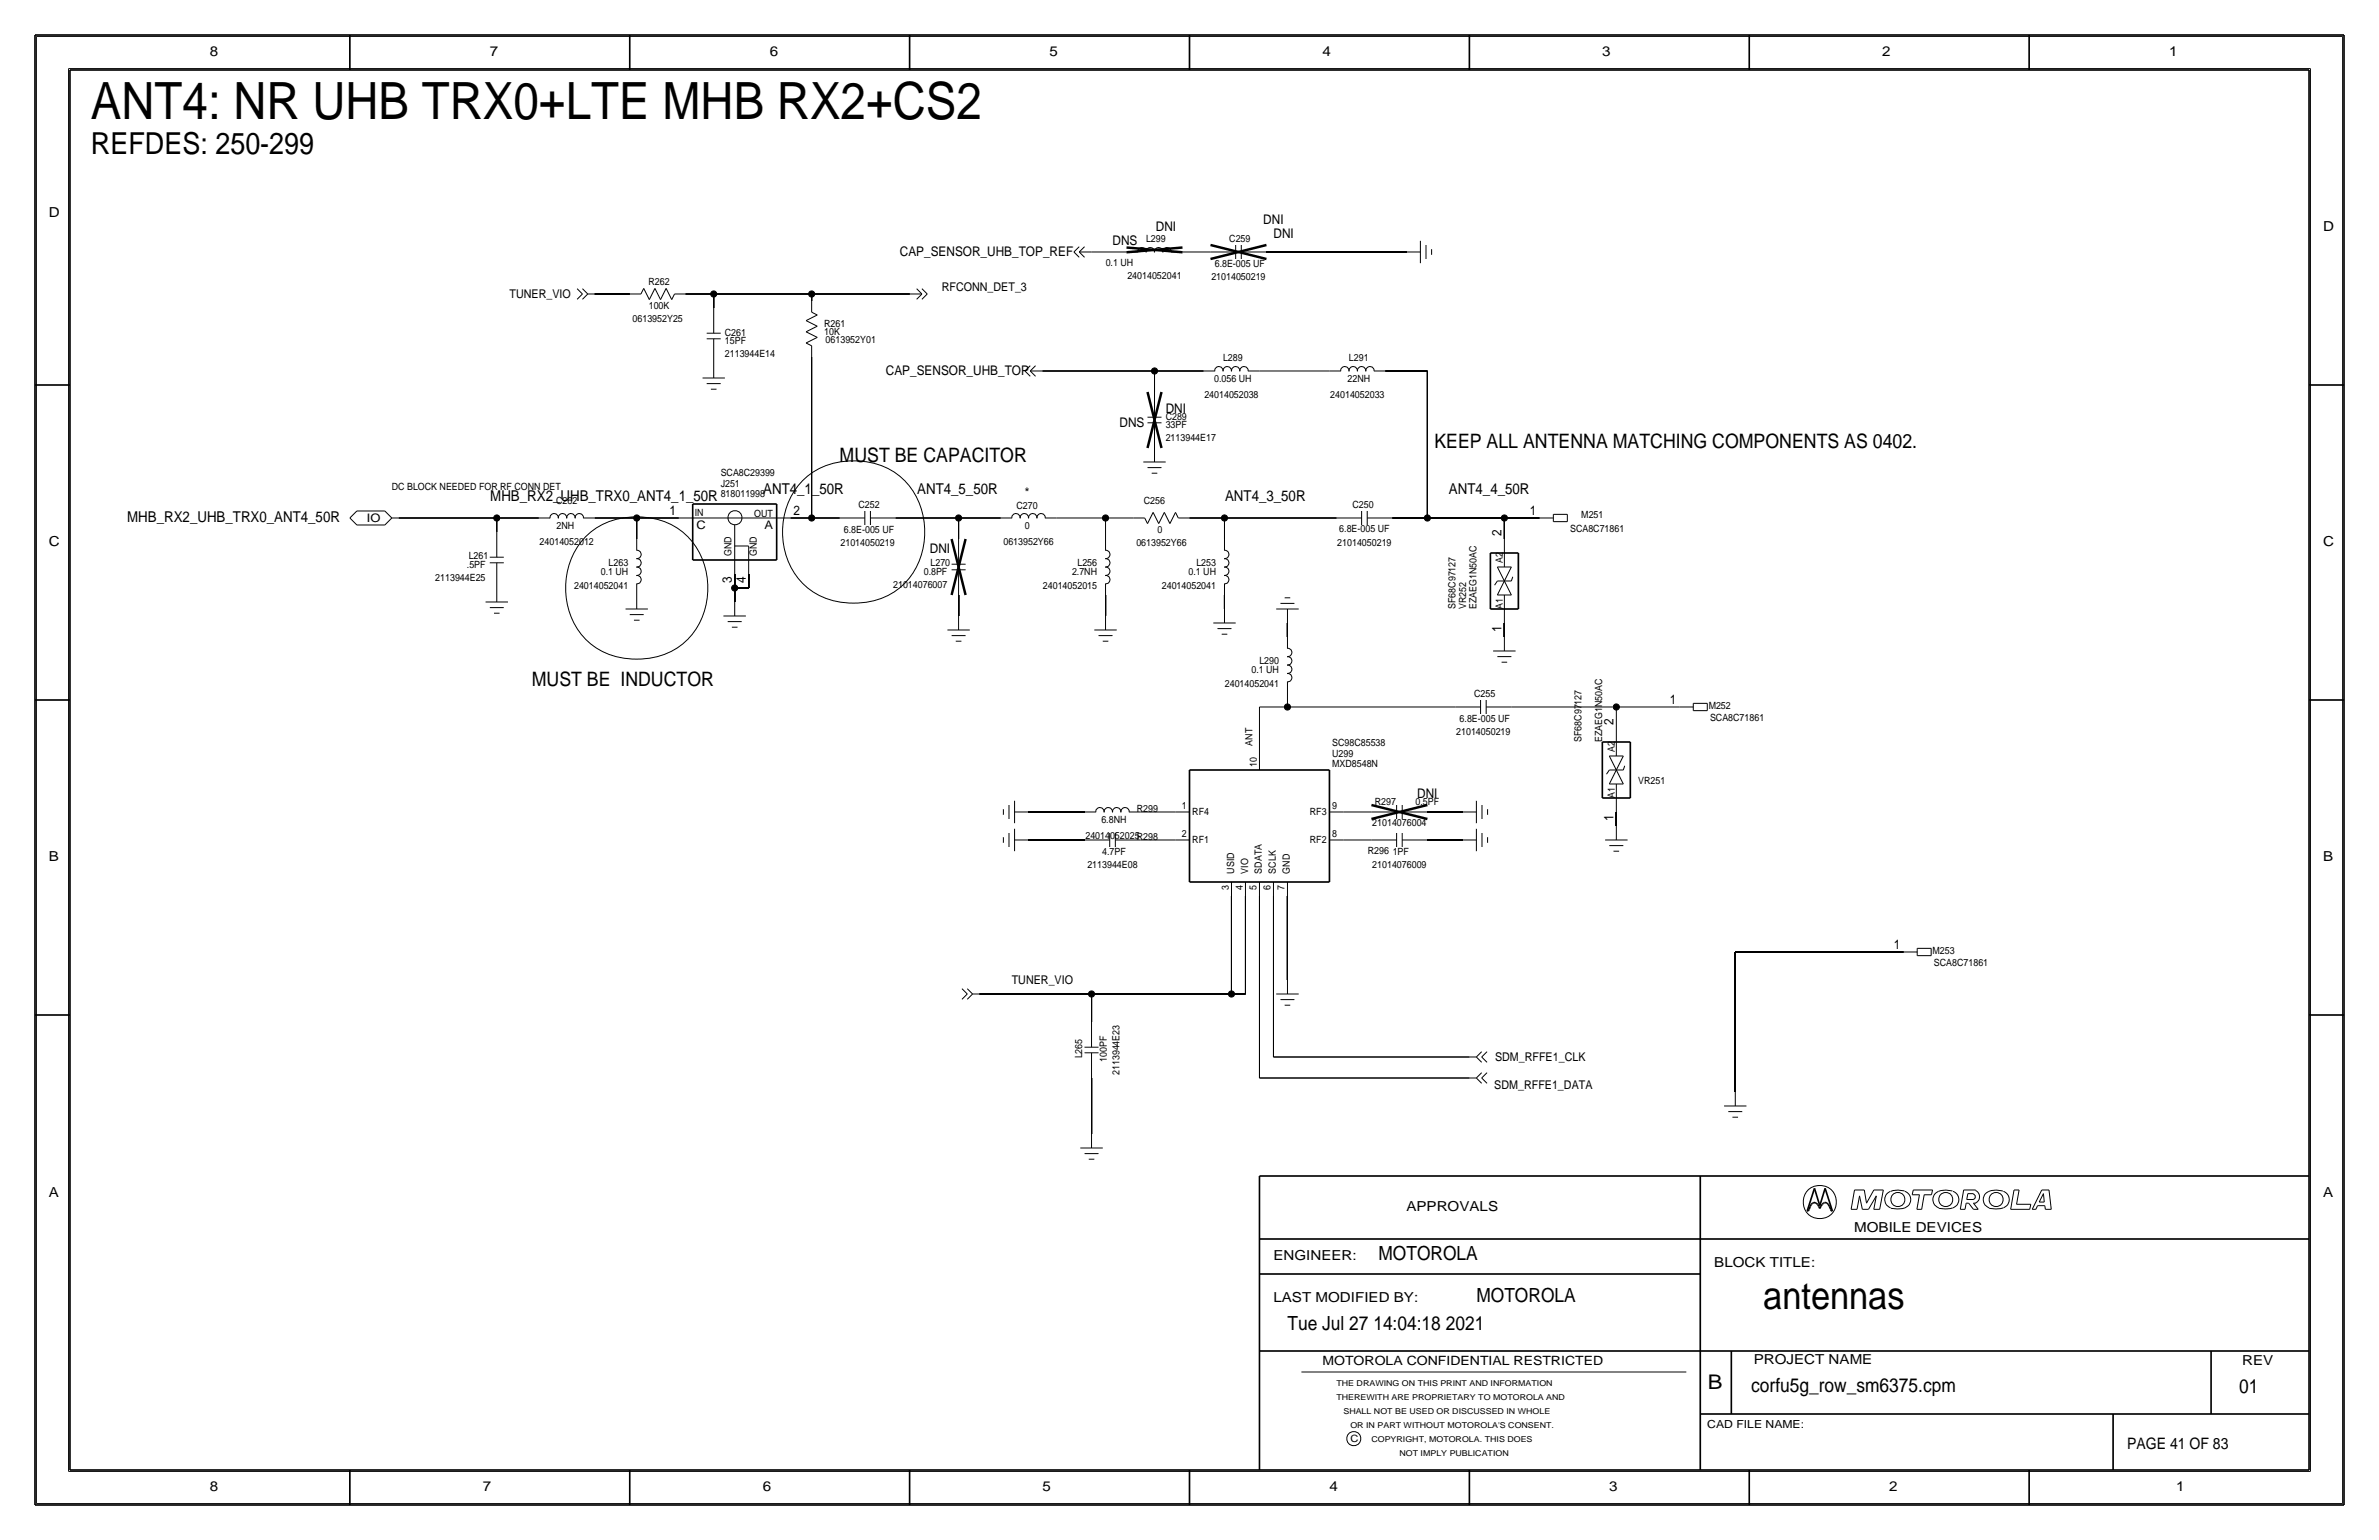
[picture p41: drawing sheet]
<svg xmlns="http://www.w3.org/2000/svg" width="432mm" height="279mm" viewBox="0 0 432 279" stroke-linecap="round" stroke-linejoin="round" font-family="sans-serif">
<defs><g id="words">
<text font-size="9.3" x="16.5" y="21.6">ANT4: NR UHB TRX0+LTE MHB RX2+CS2</text>
<text font-size="7" x="320" y="237.5">antennas</text>
<text font-size="5.5" x="16.5" y="27.9">REFDES: 250-299</text>
<text font-size="3.7" x="310" y="252.1">B</text>
<g font-size="3.6">
<text x="152.4" y="83.8">MUST BE CAPACITOR</text>
<text x="260.3" y="81.3">KEEP ALL ANTENNA MATCHING COMPONENTS AS 0402.</text>
<text x="96.5" y="124.5">MUST BE INDUCTOR</text>
</g>
<g font-size="3.5">
<text x="250.2" y="228.6">MOTOROLA</text>
<text x="268" y="236.2">MOTOROLA</text>
<text x="233.7" y="241.3">Tue Jul 27 14:04:18 2021</text>
<text x="317.9" y="252.6">corfu5g_row_sm6375.cpm</text>
<text x="406.4" y="252.7">01</text>
</g>
<text font-size="2.9" x="386.1" y="262.9">PAGE 41 OF 83</text>
<g font-size="2.7">
<text x="138.5" y="89.7">ANT4_1_50R</text>
<text x="166.5" y="89.7">ANT4_5_50R</text>
<text x="263" y="89.7">ANT4_4_50R</text>
<text x="23.1" y="94.7">MHB_RX2_UHB_TRX0_ANT4_50R</text>
<text x="89" y="90.9">MHB_RX2_UHB_TRX0_ANT4_1_50R</text>
<text x="222.4" y="90.9">ANT4_3_50R</text>
</g>
<g font-size="2.5">
<text x="38.1" y="10.2">8</text>
<text x="88.9" y="10.2">7</text>
<text x="139.7" y="10.2">6</text>
<text x="190.5" y="10.2">5</text>
<text x="240" y="10.2">4</text>
<text x="290.8" y="10.2">3</text>
<text x="341.6" y="10.2">2</text>
<text x="393.7" y="10.2">1</text>
<text x="8.9" y="39.4">D</text>
<text x="421.6" y="41.9">D</text>
<text x="8.9" y="99.1">C</text>
<text x="421.6" y="99.1">C</text>
<text x="8.9" y="156.2">B</text>
<text x="421.6" y="156.2">B</text>
<text x="8.9" y="217.2">A</text>
<text x="255.3" y="219.7">APPROVALS</text>
<text x="421.6" y="217.2">A</text>
<text x="336.5" y="223.5">MOBILE DEVICES</text>
<text x="231.1" y="228.6">ENGINEER:</text>
<text x="311.1" y="229.9">BLOCK TITLE:</text>
<text x="231.1" y="236.2">LAST MODIFIED BY:</text>
<text x="318.3" y="247.5">PROJECT NAME</text>
<text x="407" y="247.6">REV</text>
<text x="38.1" y="270.5">8</text>
<text x="87.6" y="270.5">7</text>
<text x="138.4" y="270.5">6</text>
<text x="189.2" y="270.5">5</text>
<text x="241.3" y="270.5">4</text>
<text x="292.1" y="270.5">3</text>
<text x="342.9" y="270.5">2</text>
<text x="395" y="270.5">1</text>
</g>
<g font-size="2.4">
<text x="209.8" y="41.9">DNI</text>
<text x="229.3" y="40.6">DNI</text>
<text x="163.3" y="46.5">CAP_SENSOR_UHB_TOP_REF</text>
<text x="201.9" y="44.4">DNS</text>
<text x="231.1" y="43.2">DNI</text>
<text x="160.8" y="68.1">CAP_SENSOR_UHB_TOP</text>
<text x="203.2" y="77.5">DNS</text>
<text x="211.6" y="74.9">DNI</text>
<text x="121.5" y="93.5">1</text>
<text x="144" y="93.5">2</text>
<text x="186" y="90.2">*</text>
<text x="277.7" y="93.5">1</text>
<text x="168.8" y="100.3">DNI</text>
<text x="272.5" y="97.3" transform="rotate(-90 272.5 97.3)">2</text>
<text x="132.8" y="105.8" transform="rotate(-90 132.8 105.8)">3</text>
<text x="135.4" y="105.8" transform="rotate(-90 135.4 105.8)">4</text>
<text x="272.5" y="114.7" transform="rotate(-90 272.5 114.7)">1</text>
<text x="292.9" y="131.6" transform="rotate(-90 292.9 131.6)">2</text>
<text x="303.1" y="127.8">1</text>
<text x="257.2" y="144.8">DNI</text>
<text x="292.9" y="149" transform="rotate(-90 292.9 149)">1</text>
<text x="343.7" y="172.2">1</text>
</g>
<text font-size="2.3" x="240" y="247.6">MOTOROLA CONFIDENTIAL RESTRICTED</text>
<g font-size="2.2">
<text x="170.9" y="52.8">RFCONN_DET_3</text>
<text x="92.5" y="54.1">TUNER_VIO</text>
<text x="183.6" y="178.6">TUNER_VIO</text>
<text x="271.2" y="197.6">SDM_RFFE1_DATA</text>
<text x="271.4" y="192.5">SDM_RFFE1_CLK</text>
</g>
<g font-size="2.1">
<text x="66.6" y="94.7">IO</text>
<text x="126.4" y="96">C</text>
<text x="138.7" y="96">A</text>
</g>
<text font-size="2" x="309.9" y="259.1">CAD FILE NAME:</text>
<g font-size="1.8">
<text x="208" y="44">L299</text>
<text x="223.1" y="43.9">C259</text>
<text x="117.7" y="51.7">R262</text>
<text x="200.7" y="48.3">0.1 UH</text>
<text x="204.6" y="50.5">24014052041</text>
<text x="219.9" y="50.8">21014050219</text>
<text x="220.5" y="48.5">6.8E-005 UF</text>
<text x="114.8" y="58.4">0613952Y25</text>
<text x="117.8" y="56">100K</text>
<text x="149.6" y="59.3">R261</text>
<text x="131.6" y="62.5">15PF</text>
<text x="131.6" y="64.8">2113944E14</text>
<text x="131.6" y="61">C261</text>
<text x="149.6" y="60.8">10K</text>
<text x="149.9" y="62.2">0613952Y01</text>
<text x="222" y="65.6">L289</text>
<text x="244.8" y="65.6">L291</text>
<text x="220.4" y="69.3">0.056 UH</text>
<text x="244.6" y="69.3">22NH</text>
<text x="211.6" y="76.2">C289</text>
<text x="211.6" y="77.7">33PF</text>
<text x="218.6" y="72.1">24014052038</text>
<text x="241.5" y="72.1">24014052033</text>
<text x="211.6" y="80">2113944E17</text>
<text x="71.1" y="88.9">DC BLOCK NEEDED FOR RF CONN DET</text>
<text x="130.8" y="86.4">SCA8C29399</text>
<text x="130.8" y="88.3">J251</text>
<text x="100.9" y="91.4">C262</text>
<text x="126.1" y="93.7">IN</text>
<text x="130.8" y="90.2">818011998</text>
<text x="136.9" y="93.7">OUT</text>
<text x="155.8" y="92.2">C252</text>
<text x="184.5" y="92.4">C270</text>
<text x="207.6" y="91.4">C256</text>
<text x="245.5" y="92.2">C250</text>
<text x="287" y="94">M251</text>
<text x="85.1" y="101.4">L261</text>
<text x="97.9" y="98.8">24014052012</text>
<text x="101" y="96">2NH</text>
<text x="132.8" y="100.9" transform="rotate(-90 132.8 100.9)">GND</text>
<text x="137.4" y="100.9" transform="rotate(-90 137.4 100.9)">GND</text>
<text x="152.6" y="99.1">21014050219</text>
<text x="153.2" y="96.8">6.8E-005 UF</text>
<text x="182.1" y="98.8">0613952Y66</text>
<text x="186" y="96">0</text>
<text x="206.3" y="99.1">0613952Y66</text>
<text x="210.1" y="96.6">0</text>
<text x="242.7" y="99.1">21014050219</text>
<text x="243.1" y="96.5">6.8E-005 UF</text>
<text x="285" y="96.5">SCA8C71861</text>
<text x="79" y="105.4">2113944E25</text>
<text x="84.7" y="103.1">.5PF</text>
<text x="104.2" y="106.9">24014052041</text>
<text x="109" y="104.4">0.1 UH</text>
<text x="110.5" y="102.7">L263</text>
<text x="162.1" y="106.7">21014076007</text>
<text x="167.7" y="104.4">0.8PF</text>
<text x="168.9" y="102.7">L270</text>
<text x="189.3" y="106.9">24014052015</text>
<text x="194.6" y="104.4">2.7NH</text>
<text x="195.6" y="102.7">L256</text>
<text x="210.9" y="106.9">24014052041</text>
<text x="215.7" y="104.4">0.1 UH</text>
<text x="217.1" y="102.7">L253</text>
<text x="272.8" y="102.1" transform="rotate(-90 272.8 102.1)">A2</text>
<text x="264.2" y="110.5" transform="rotate(-90 264.2 110.5)">SF68C97127</text>
<text x="266.1" y="110.5" transform="rotate(-90 266.1 110.5)">VR252</text>
<text x="268" y="110.5" transform="rotate(-90 268 110.5)">EZAEG1N50AC</text>
<text x="272.8" y="110.5" transform="rotate(-90 272.8 110.5)">A1</text>
<text x="222.3" y="124.7">24014052041</text>
<text x="227.1" y="122.2">0.1 UH</text>
<text x="228.6" y="120.4">L290</text>
<text x="264.9" y="131.1">6.8E-005 UF</text>
<text x="267.6" y="126.5">C255</text>
<text x="310.1" y="128.7">M252</text>
<text x="310.4" y="130.8">SCA8C71861</text>
<text x="227.3" y="135.3" transform="rotate(-90 227.3 135.3)">ANT</text>
<text x="241.8" y="135.4">SC98C85538</text>
<text x="241.8" y="137.3">U299</text>
<text x="264.3" y="133.3">21014050219</text>
<text x="287" y="134.6" transform="rotate(-90 287 134.6)">SF68C97127</text>
<text x="290.8" y="134.6" transform="rotate(-90 290.8 134.6)">EZAEG1N50AC</text>
<text x="293.1" y="136.4" transform="rotate(-90 293.1 136.4)">A2</text>
<text x="228.1" y="139.2" transform="rotate(-90 228.1 139.2)">10</text>
<text x="241.8" y="139.2">MXD8548N</text>
<text x="297.3" y="142.2">VR251</text>
<text x="199.9" y="149.4">6.8NH</text>
<text x="206.4" y="147.3">R299</text>
<text x="214.5" y="146.8">1</text>
<text x="216.4" y="147.8">RF4</text>
<text x="237.8" y="147.8">RF3</text>
<text x="241.8" y="146.8">9</text>
<text x="249.1" y="149.9">21014076004</text>
<text x="249.5" y="146">R297</text>
<text x="256.9" y="146.1">0.5PF</text>
<text x="293.1" y="144.8" transform="rotate(-90 293.1 144.8)">A1</text>
<text x="197" y="152.1">24014052025R298</text>
<text x="200" y="155.2">4.7PF</text>
<text x="214.5" y="151.9">2</text>
<text x="216.4" y="152.9">RF1</text>
<text x="237.8" y="152.9">RF2</text>
<text x="241.8" y="151.9">8</text>
<text x="248.3" y="154.9">R296</text>
<text x="252.8" y="155.2">1PF</text>
<text x="197.4" y="157.5">2113944E08</text>
<text x="223" y="161.4" transform="rotate(-90 223 161.4)">3</text>
<text x="224" y="158.5" transform="rotate(-90 224 158.5)">USID</text>
<text x="225.6" y="161.4" transform="rotate(-90 225.6 161.4)">4</text>
<text x="226.6" y="158.5" transform="rotate(-90 226.6 158.5)">VIO</text>
<text x="228" y="161.4" transform="rotate(-90 228 161.4)">5</text>
<text x="229.1" y="158.5" transform="rotate(-90 229.1 158.5)">SDATA</text>
<text x="230.6" y="161.4" transform="rotate(-90 230.6 161.4)">6</text>
<text x="231.6" y="158.5" transform="rotate(-90 231.6 158.5)">SCLK</text>
<text x="233.1" y="161.4" transform="rotate(-90 233.1 161.4)">7</text>
<text x="234.1" y="158.5" transform="rotate(-90 234.1 158.5)">GND</text>
<text x="249.1" y="157.5">21014076009</text>
<text x="350.8" y="173.1">M253</text>
<text x="351" y="175.3">SCA8C71861</text>
<text x="196.4" y="192" transform="rotate(-90 196.4 192)">L265</text>
<text x="200.9" y="192.6" transform="rotate(-90 200.9 192.6)">100PF</text>
<text x="203.2" y="195.1" transform="rotate(-90 203.2 195.1)">2113944E23</text>
<text x="245.1" y="261.6">C</text>
</g>
<g font-size="1.5">
<text x="242.6" y="251.5">THE DRAWING ON THIS PRINT AND INFORMATION</text>
<text x="242.6" y="254">THEREWITH ARE PROPRIETARY TO MOTOROLA AND</text>
<text x="243.8" y="256.5">SHALL NOT BE USED OR DISCUSSED IN WHOLE</text>
<text x="245.1" y="259.1">OR IN PART WITHOUT MOTOROLA'S CONSENT.</text>
<text x="248.9" y="261.6">COPYRIGHT, MOTOROLA. THIS DOES</text>
<text x="254" y="264.2">NOT IMPLY PUBLICATION</text>
</g>
</g></defs>
<!-- layer: Nets -->
<g fill="none" stroke="#000" stroke-width=".18">
<path d="M107.9 53.3h6.4zM124.5 53.3h5zM129.5 53.3v2.6zM129.5 53.3h17.8zM147.3 53.3v1.3zM147.3 53.3h17.8zM198.1 45.7h6.4zM214.6 45.7h5.1zM229.9 45.7h25.4zM147.3 64.8v29.2zM189.2 67.3h20.3zM209.5 67.3v3.8z"/>
<path d="M209.6 67.3h8.8zM228.6 67.3h12.7zM251.5 67.3h7.6zM259.1 67.3v26.7zM72.4 94h17.8zM90.2 94v2.5zM90.2 94h7.6zM105.9 97.8a13.4 13.4 0 0 1 13.6-3.5 12.4 12.4 0 0 1 9 12.4 12.4 12.4 0 0 1-12.9 12.9 12.4 12.4 0 0 1-12.9-12.9 13.4 13.4 0 0 1 3.2-8.9zM107.9 94h7.7zM115.6 94v3.8zM115.6 94h7.6zM143.5 94h3.8z"/>
<path d="M145.3 87.6a13.4 13.4 0 0 1 13.6-3.5 12.4 12.4 0 0 1 8.9 12.4 12.4 12.4 0 0 1-12.9 12.9 12.4 12.4 0 0 1-12.9-12.9 13.4 13.4 0 0 1 3.3-8.9zM147.3 94h5.1zM162.6 94h11.4zM174 94v3.8zM174 94h7.6zM191.8 94h8.9zM200.7 94v3.8zM200.7 94h5zM215.9 94h6.3zM222.2 94h20.4zM222.2 94v3.8zM252.7 94h6.4z"/>
<path d="M259.1 94h14zM273 94v3.8zM273 94h6.4zM133.3 106.7v2.5zM133.3 104.1v2.6zM133.4 106.7h2.5zM135.9 104.1v2.6zM174 107.9v3.9zM200.7 107.9v3.9zM222.2 108v2.5zM233.7 113v2.6zM273 113v2.6z"/>
<path d="M228.6 128.3v8.9zM228.6 128.3h5.1zM233.7 125.7v2.6zM233.7 128.3h30.5zM274.3 128.3h19.1zM293.4 128.3v3.8zM293.4 128.3h11.4zM186.7 152.4h10.1zM186.7 147.3h10.1zM207 147.3h6.4zM207 152.4h6.4zM243.8 152.4h5.1z"/>
<path d="M243.8 147.3h5.1zM259.1 152.4h6.3zM259.1 147.3h6.3zM293.4 147.3v2.6zM223.5 162.6v17.7zM226.1 162.6v17.7zM228.6 162.6v33zM231.1 162.6v29.2zM233.7 162.6v15.2zM315 172.7v25.4zM315 172.7h30.4zM177.8 180.3h20.3z"/>
<path d="M198.1 195.6v10.1zM198.1 180.3v5.1zM198.1 180.3h25.4zM223.5 180.3h2.6zM228.6 195.6h38.1zM231.1 191.8h35.6z"/>
</g>
<g fill="#000" stroke="#000" stroke-width=".18">
<circle cx="129.5" cy="53.3" r=".56"/>
<circle cx="147.3" cy="53.3" r=".56"/>
<circle cx="209.6" cy="67.3" r=".56"/>
<circle cx="90.2" cy="94" r=".56"/>
<circle cx="115.6" cy="94" r=".56"/>
<circle cx="147.3" cy="94" r=".56"/>
<circle cx="174" cy="94" r=".56"/>
<circle cx="200.7" cy="94" r=".56"/>
<circle cx="222.3" cy="94" r=".56"/>
<circle cx="259.1" cy="94" r=".56"/>
<circle cx="273.1" cy="94" r=".56"/>
<circle cx="133.3" cy="106.7" r=".56"/>
<circle cx="233.7" cy="128.3" r=".56"/>
<circle cx="293.4" cy="128.3" r=".56"/>
<circle cx="198.1" cy="180.3" r=".56"/>
<circle cx="223.5" cy="180.3" r=".56"/>
</g>
<!-- layer: Components -->
<g fill="none" stroke="#000" stroke-width=".18">
<path d="M104.7 52.4l1 .9zM105.7 52.4l1 .9zM105.7 54.3l1-1zM105.7 53.3l-1 1zM106.7 53.3h1.2zM114.3 53.3h2zM116.8 52.3l1.1 2.1zM116.8 52.3l-.5 1zM118.9 52.3l-1 2.1zM118.9 52.3l1 2.1zM120.9 52.3l-1 2.1zM120.9 52.3l1 2.1z"/>
<path d="M122.4 53.3l-.5 1.1zM122.4 53.3h2.1zM129.5 55.9v4.6zM146.3 58.2l2-1zM146.3 58.2l2 1zM147.3 54.6v2zM147.3 56.6l1 .6zM165.1 53.3h2.2zM166.4 52.4l.9 .9zM167.3 52.4l1 .9zM167.3 53.3l-.9 1zM168.3 53.3l-1 1z"/>
<path d="M194.9 45.7l1 1zM194.9 45.7l1-.9zM195.9 45.7h2.2zM195.9 45.7l.9-.9zM195.9 45.7l.9 1zM204.5 45.7h2zM206.5 45.8a.75 .75 0 0 1 .7-.9 .75 .75 0 0 1 .8 .9M208 45.8a.75 .75 0 0 1 .8-.9 .75 .75 0 0 1 .7 .9M209.6 45.8a.75 .75 0 0 1 .7-.9 .75 .75 0 0 1 .7 .9M211.1 45.8a.75 .75 0 0 1 .7-.9 .75 .75 0 0 1 .7 .9M212.6 45.7h2zM219.7 45.7h4.6z"/>
<path d="M224.3 44.4v2.6zM225.3 45.7h4.6zM225.3 44.5v2.5zM255.3 45.7h2.5zM257.8 43.7v4.1zM258.8 44.4v2.6zM259.8 45.2v1zM127.5 68.6h4.1zM128.3 60.5h2.5zM128.3 69.6h2.5zM128.3 61.5h2.5zM129 70.6h1z"/>
<path d="M129.5 61.5v4.5zM129.5 66v2.6zM146.3 60.2l2-1zM146.3 60.2l2 1zM146.3 62.2l1 .5zM146.3 62.2l2-1zM147.3 62.7v2.1zM186 67.3l1-1zM186 67.3l1 1zM187 67.3l1 1zM187 67.3h2.2zM187 67.3l1-1z"/>
<path d="M208.3 75.7h2.5zM208.3 76.7h2.5zM209.5 76.7v4.6zM209.5 71.1v4.6zM218.4 67.3h2.1zM220.5 67.4a.75 .75 0 0 1 .7-.9 .75 .75 0 0 1 .7 .9M222 67.4a.75 .75 0 0 1 .7-.9 .75 .75 0 0 1 .8 .9M223.5 67.4a.75 .75 0 0 1 .8-.9 .75 .75 0 0 1 .7 .9M225 67.4a.75 .75 0 0 1 .8-.9 .75 .75 0 0 1 .7 .9M226.6 67.3h2zM241.3 67.3h2zM243.3 67.4a.75 .75 0 0 1 .8-.9 .75 .75 0 0 1 .7 .9"/>
<path d="M244.9 67.4a.75 .75 0 0 1 .7-.9 .75 .75 0 0 1 .7 .9M246.4 67.4a.75 .75 0 0 1 .7-.9 .75 .75 0 0 1 .8 .9M247.9 67.4a.75 .75 0 0 1 .7-.9 .75 .75 0 0 1 .8 .9M249.4 67.3h2.1zM63.5 94l1.3 1.3zM64.8 95.2h5zM64.8 92.7h5zM64.8 92.7l-1.3 1.3zM69.8 92.7l1.3 1.3zM71.1 94h1.3zM71.1 94l-1.2 1.3zM90.2 96.5v4.6z"/>
<path d="M97.8 94h2zM99.8 94a.75 .75 0 0 1 .8-.8 .75 .75 0 0 1 .7 .8M101.3 94a.75 .75 0 0 1 .8-.8 .75 .75 0 0 1 .7 .8M102.9 94a.75 .75 0 0 1 .7-.8 .75 .75 0 0 1 .7 .8M104.4 94a.75 .75 0 0 1 .7-.8 .75 .75 0 0 1 .8 .8M105.9 94h2zM115.5 99.9a.75 .75 0 0 1 .9 .7 .75 .75 0 0 1-.9 .7M115.6 97.8v2zM123.2 94h20.3zM133.3 95.2v8.9zM133.3 99.1h2.6zM135.9 99.1v5z"/>
<path d="M152.4 94h4.6zM157 92.7v2.5zM158 94h4.6zM158 92.7v2.5zM174 97.8v4.6zM181.6 94h2zM183.6 94a.75 .75 0 0 1 .8-.8 .75 .75 0 0 1 .7 .8M185.2 94a.75 .75 0 0 1 .7-.8 .75 .75 0 0 1 .7 .8M186.7 94a.75 .75 0 0 1 .7-.8 .75 .75 0 0 1 .8 .8M188.2 94a.75 .75 0 0 1 .8-.8 .75 .75 0 0 1 .7 .8M189.7 94h2.1zM200.6 99.9a.75 .75 0 0 1 .9 .7 .75 .75 0 0 1-.9 .7"/>
<path d="M200.7 97.8v2zM205.7 94h2.1zM207.5 83.8h4.1zM207.8 94l.5 1zM208.3 84.8h2.5zM209 85.9h1.1zM209.3 93l1 2zM209.3 93l-1 2zM209.5 81.3v2.5zM211.3 93l1 2zM211.3 93l-1 2zM213.4 93l-1.1 2z"/>
<path d="M213.4 93l.5 1zM213.9 94h2zM222.2 99.9a.75 .75 0 0 1 .9 .7 .75 .75 0 0 1-.9 .7M222.2 97.8v2zM242.6 94h4.5zM247.1 92.7v2.5zM248.2 92.7v2.5zM248.2 94h4.5zM273 97.8v5.1zM279.4 94h2.5zM281.9 93.3v1.3zM281.9 93.3h2.6z"/>
<path d="M281.9 94.6h2.6zM284.5 93.3v1.3zM88.1 109.2h4.1zM88.9 101.1h2.5zM88.9 102.1h2.5zM88.9 110.2h2.5zM89.7 111.3h1zM90.2 102.1v4.6zM90.2 106.7v2.5zM113.5 110.5h4.1zM114.3 111.5h2.5zM115.1 112.5h1z"/>
<path d="M115.5 102.9a.75 .75 0 0 1 .9 .8 .75 .75 0 0 1-.9 .7M115.5 104.4a.75 .75 0 0 1 .9 .8 .75 .75 0 0 1-.9 .7M115.5 101.4a.75 .75 0 0 1 .9 .7 .75 .75 0 0 1-.9 .8M115.6 105.9v2zM115.6 108v2.5zM131.3 111.8h4.1zM132.1 112.8h2.5zM132.8 113.8h1.1zM133.3 109.2v2.6zM172 114.3h4zM172.7 103.4h2.6zM172.7 115.3h2.6z"/>
<path d="M172.7 102.4h2.6zM173.5 116.3h1zM174 103.4v4.5zM174 111.8v2.5zM198.6 114.3h4.1zM199.4 115.3h2.5zM200.2 116.3h1zM200.6 102.9a.75 .75 0 0 1 .9 .8 .75 .75 0 0 1-.9 .7M200.6 104.4a.75 .75 0 0 1 .9 .8 .75 .75 0 0 1-.9 .7M200.6 101.4a.75 .75 0 0 1 .9 .7 .75 .75 0 0 1-.9 .8M200.7 105.9v2zM200.7 111.8v2.5z"/>
<path d="M220.2 113h4.1zM221 114h2.5zM221.7 115.1h1.1zM222.2 102.9a.75 .75 0 0 1 .9 .8 .75 .75 0 0 1-.9 .7M222.2 104.4a.75 .75 0 0 1 .9 .8 .75 .75 0 0 1-.9 .7M222.2 101.4a.75 .75 0 0 1 .9 .7 .75 .75 0 0 1-.9 .8M222.2 105.9v2zM222.2 110.5v2.5zM231.6 110.5h4.1zM232.4 109.5h2.5zM233.2 108.5h1zM233.6 117.7a.75 .75 0 0 1 .9 .7 .75 .75 0 0 1-.9 .7"/>
<path d="M233.6 119.2a.75 .75 0 0 1 .9 .7 .75 .75 0 0 1-.9 .8M233.7 110.5v2.5zM233.7 115.6v2zM271 118.1h4.1zM271.8 105.4h2.5zM271.8 107.9h2.5zM271.8 102.9h2.5zM271.8 102.9l2.5 5.1zM271.8 105.4l-.5 .8zM271.8 119.1h2.5zM273 107.9v5.1zM273 115.6v2.5z"/>
<path d="M274.3 102.9l-2.5 5.1zM274.6 104.6l-.3 .8zM228.6 137.2v2.5zM233.6 120.7a.75 .75 0 0 1 .9 .7 .75 .75 0 0 1-.9 .8M233.6 122.2a.75 .75 0 0 1 .9 .8 .75 .75 0 0 1-.9 .7M233.7 123.7v2zM264.2 128.3h4.5zM268.7 127v2.5zM269.7 128.3h4.6zM269.7 127v2.5zM272.5 120.1h1.1zM292.1 137.2h2.5z"/>
<path d="M292.1 137.2l2.5 5zM292.1 139.7l-.5 .8zM292.1 139.7h2.5zM293.4 132.1v5.1zM294.6 137.2l-2.5 5zM294.9 138.9l-.3 .8zM304.8 128.3h2.5zM307.3 127.6v1.3zM307.3 127.6h2.6zM307.3 128.9h2.6zM309.9 127.6v1.3zM182.1 151.9v1z"/>
<path d="M182.1 146.8v1zM183.1 151.1v2.6zM183.1 146v2.6zM184.1 152.4h2.6zM184.1 150.4v4zM184.1 147.3h2.6zM184.1 145.3v4.1zM196.8 147.3h2.1zM196.8 152.4h4.6zM198.9 147.4a.75 .75 0 0 1 .7-.9 .75 .75 0 0 1 .8 .9M200.4 147.4a.75 .75 0 0 1 .7-.9 .75 .75 0 0 1 .8 .9M201.4 151.1v2.6z"/>
<path d="M201.9 147.4a.75 .75 0 0 1 .8-.9 .75 .75 0 0 1 .7 .9M202.4 152.4h4.6zM202.4 151.1v2.6zM203.5 147.4a.75 .75 0 0 1 .7-.9 .75 .75 0 0 1 .7 .9M205 147.3h2zM213.4 147.3h2.5zM213.4 152.4h2.5zM241.3 147.3h2.5zM241.3 152.4h2.5zM248.9 147.3h4.6zM248.9 152.4h4.6zM253.5 146v2.6z"/>
<path d="M253.5 151.1v2.6zM254.5 147.3h4.6zM254.5 146.1v2.5zM254.5 152.4h4.6zM254.5 151.1v2.6zM265.4 152.4h2.6zM265.4 147.3h2.6zM268 150.4v4zM268 145.3v4.1zM269 151.1v2.6zM269 146.1v2.5zM270 151.9v1z"/>
<path d="M270 146.8v1zM291.3 152.4h4.1zM292.1 142.2h2.5zM292.1 153.4h2.5zM292.9 154.4h1zM293.4 142.2v5.1zM293.4 149.9v2.5zM174.6 179.4l1 .9zM175.6 179.4l.9 .9zM223.5 160v2.6zM226.1 160v2.6zM228.6 160v2.6z"/>
<path d="M231.1 160v2.6zM233.7 177.8v2.5zM233.7 160v2.6zM345.4 172.7h2.6zM348 173.4h2.5zM348 172.1v1.3zM348 172.1h2.5zM350.5 172.1v1.3zM175.6 180.3l-1 1zM176.5 180.3l-.9 1zM176.5 180.3h1.3zM196.8 191h2.6z"/>
<path d="M196.9 190h2.5zM198.1 191v4.6zM198.1 185.4v4.6zM231.6 180.3h4.1zM232.4 181.4h2.5zM233.2 182.4h1zM266.7 191.8h1.3zM266.7 195.6h1.3zM268 191.8l.9 .9zM268 195.6l.9 .9zM268.9 191.8l1 .9zM268.9 190.8l-.9 1z"/>
<path d="M268.9 195.6l1 .9zM268.9 194.6l-.9 1zM269.9 190.8l-1 1zM269.9 194.6l-1 1zM315 198.1v2.6zM196.1 208.3h4.1zM196.9 209.3h2.5zM197.6 210.3h1zM198.1 205.7v2.6zM312.9 200.7h4.1zM313.7 201.7h2.5zM314.5 202.7h1z"/>
<circle cx="133.4" cy="93.9" r="1.28"/>
</g>
<path d="M204.5 45.8l10.1-.9zM204.5 44.9l10.1 .9zM219.7 47l10.2-2.5zM219.7 44.4l10.2 2.6zM208.3 71.1l2.5 10.2zM210.8 71.1l-2.5 10.2zM172.7 97.8l2.6 10.2zM175.3 97.8l-2.6 10.1zM248.9 148.6l10.2-2.5zM248.9 146l10.2 2.6z" fill="none" stroke="#000" stroke-width=".45"/>
<g fill="none" stroke="#000" stroke-width=".3">
<path d="M125.7 91.4v10.2zM125.7 91.4h15.3zM141 91.4v10.2zM125.7 101.6h15.3zM270.5 100.3h5.1zM270.5 100.3v10.2zM270.5 110.5h5.1zM275.6 100.3v10.2zM215.9 139.7v20.3zM215.9 139.7h25.4zM241.3 139.7v20.3zM290.8 134.6h5.1z"/>
<path d="M290.8 134.6v10.2zM295.9 134.6v10.2zM290.8 144.8h5.1zM215.9 160h25.4z"/>
</g>
<!-- layer: Page Border and Title Block -->
<g fill="none" stroke="#000" stroke-width=".3">
<path d="M6.3 6.4v266.7zM6.4 6.4h419zM12.7 12.7h406.4zM12.7 12.7v254zM63.5 6.4v6.3zM114.3 6.4v6.3zM165.1 6.4v6.3zM215.9 6.3v6.4zM266.7 6.4v6.3zM317.5 6.4v6.3zM368.3 6.4v6.3zM419.1 12.7v254z"/>
<path d="M425.4 6.4v266.7zM6.3 69.8h6.4zM419.1 69.8h6.3zM6.3 127h6.4zM419.1 127h6.3zM6.3 184.1h6.4zM419.1 184.1h6.3zM228.6 213.4v53.3zM228.6 213.4h190.5zM308.6 213.4v53.3zM328 219.7h.2zM328.4 219.4l-.2 .3z"/>
<path d="M328.6 218.8l-.2 .6zM328.8 218.5l-.2 .3zM329 218.3l.2-.1zM329 218.3l-.2 .2zM329.2 218.2h.2zM329.3 215.6l-1.3 4.1zM329.3 215.6l1 3.1zM329.4 218.2l.2 .1zM329.6 218.3l.3 .2zM329.9 218.5l.2 .3zM330.1 218.8l.2 .5zM330.5 218.8l-.2 .5z"/>
<path d="M330.8 218.5l-.3 .3zM331 218.3l-.2 .2zM331 218.3l.2-.1zM331.2 218.2h.2zM331.3 215.6l1.3 4.1zM331.3 215.6l-1 3.1zM331.4 218.2l.2 .1zM331.6 218.3l.2 .2zM331.8 218.5l.2 .3zM332 218.8l.3 .6zM332.3 219.4l.1 .3zM332.4 219.7h.2z"/>
<path d="M228.6 231.1h80zM228.6 224.8h190.5zM228.6 245.1h190.5zM308.6 256.5h110.5zM314.2 245.1v11.4zM383.5 256.5v10.2zM401.3 245.1v11.4zM6.4 273h419zM12.7 266.7h406.4zM63.5 266.7v6.4zM114.3 266.7v6.4zM165.1 266.7v6.4z"/>
<path d="M215.9 266.7v6.3zM266.7 266.7v6.4zM317.5 266.7v6.4zM368.3 266.7v6.4z"/>
</g>
<g fill="none" stroke="#000" stroke-width=".18">
<path d="M6.6 6.6h418.6zM6.6 6.6v266.2zM12.4 12.4v254.6zM12.4 12.4h407zM419.4 12.4v254.6zM425.2 6.6v266.2zM336 219.4h1.1zM336.6 215.9h1.8zM336.6 215.9l-.6 3.5zM337.5 217l-.4 2.4zM337.5 217l.5 2.4zM338 219.4h1.1z"/>
<path d="M338.4 215.9l.4 2.4zM340.1 219.4h1.1zM340.1 215.9h1.7zM340.1 215.9l-1.3 2.4zM340.6 217l-1.5 2.4zM340.6 217l-.5 2.4zM341.8 215.9l-.6 3.5zM343.1 216.2a1.6 1.6 0 0 0-1 1.5 1.6 1.6 0 0 0 1.1 1.5M345.7 216.1h-.2a4 4 0 0 0-2.3 .1M345.7 216.2a1.59 1.59 0 0 1 1.1 1.5 1.59 1.59 0 0 1-1.1 1.5 5.1 5.1 0 0 1-2.5 0M347.1 216.8h1.3zM347.3 215.9l-.2 .9z"/>
<path d="M347.3 215.9h3.5zM347.9 219.4h.9zM348.4 216.8l-.5 2.6zM349.2 216.8l-.4 2.6zM349.2 216.8h1.4zM350.8 215.9l-.2 .9zM354.4 216.1a3.1 3.1 0 0 0-3.3 .7 1.62 1.62 0 0 0 .8 2.4M354.4 219.2a5.1 5.1 0 0 1-2.5 0M354.5 216.2a1.59 1.59 0 0 1 1 1.5 1.59 1.59 0 0 1-1 1.5M355.8 219.4h.9zM356.4 215.9h2.2zM356.4 215.9l-.6 3.5z"/>
<path d="M356.9 218.3l-.2 1.1zM356.9 218.3h.4zM357 217.6h1.2zM357.2 216.6l-.2 1zM357.2 216.6h1zM357.3 218.3l.9 1.1zM358.1 216.7a.5 .5 0 0 1 .4 .4 .5 .5 0 0 1-.4 .5M358.2 218.3l.9 1.1zM358.2 218.3h.4zM358.2 219.4h.9zM358.5 216a1.24 1.24 0 0 1 .8 1.1 1.24 1.24 0 0 1-.8 1.2M363.5 216.1a3.1 3.1 0 0 0-3.3 .7 1.62 1.62 0 0 0 .8 2.4"/>
<path d="M363.6 219.2a5.1 5.1 0 0 1-2.6 0M363.6 216.2a1.59 1.59 0 0 1 1.1 1.5 1.59 1.59 0 0 1-1.1 1.5M364.9 219.4h3.5zM365.6 215.9l-.7 3.5zM365.6 215.9h.9zM366 218.5h2.6zM366.5 215.9l-.5 2.6zM368.6 218.5l-.2 .9zM368.9 219.4h.6zM369.8 218.7h1.3zM369.8 218.7l-.3 .7zM370.1 218.1h.9z"/>
<path d="M370.6 215.9l-1.7 3.5zM370.6 215.9h1.3zM370.9 216.6l-.8 1.5zM370.9 216.6l.1 1.5zM371.1 218.7l.1 .7zM371.2 219.4h1.1zM371.9 215.9l.4 3.5zM236.2 248.9h69.9zM6.6 272.8h418.6zM12.4 267h407z"/>
<circle cx="330.3" cy="218.1" r="3"/>
<circle cx="344.5" cy="217.6" r="1.28"/>
<circle cx="353.2" cy="217.6" r="1.28"/>
<circle cx="362.3" cy="217.6" r="1.28"/>
<circle cx="245.7" cy="261" r="1.28"/>
</g>
<use href="#words"/>
</svg>
